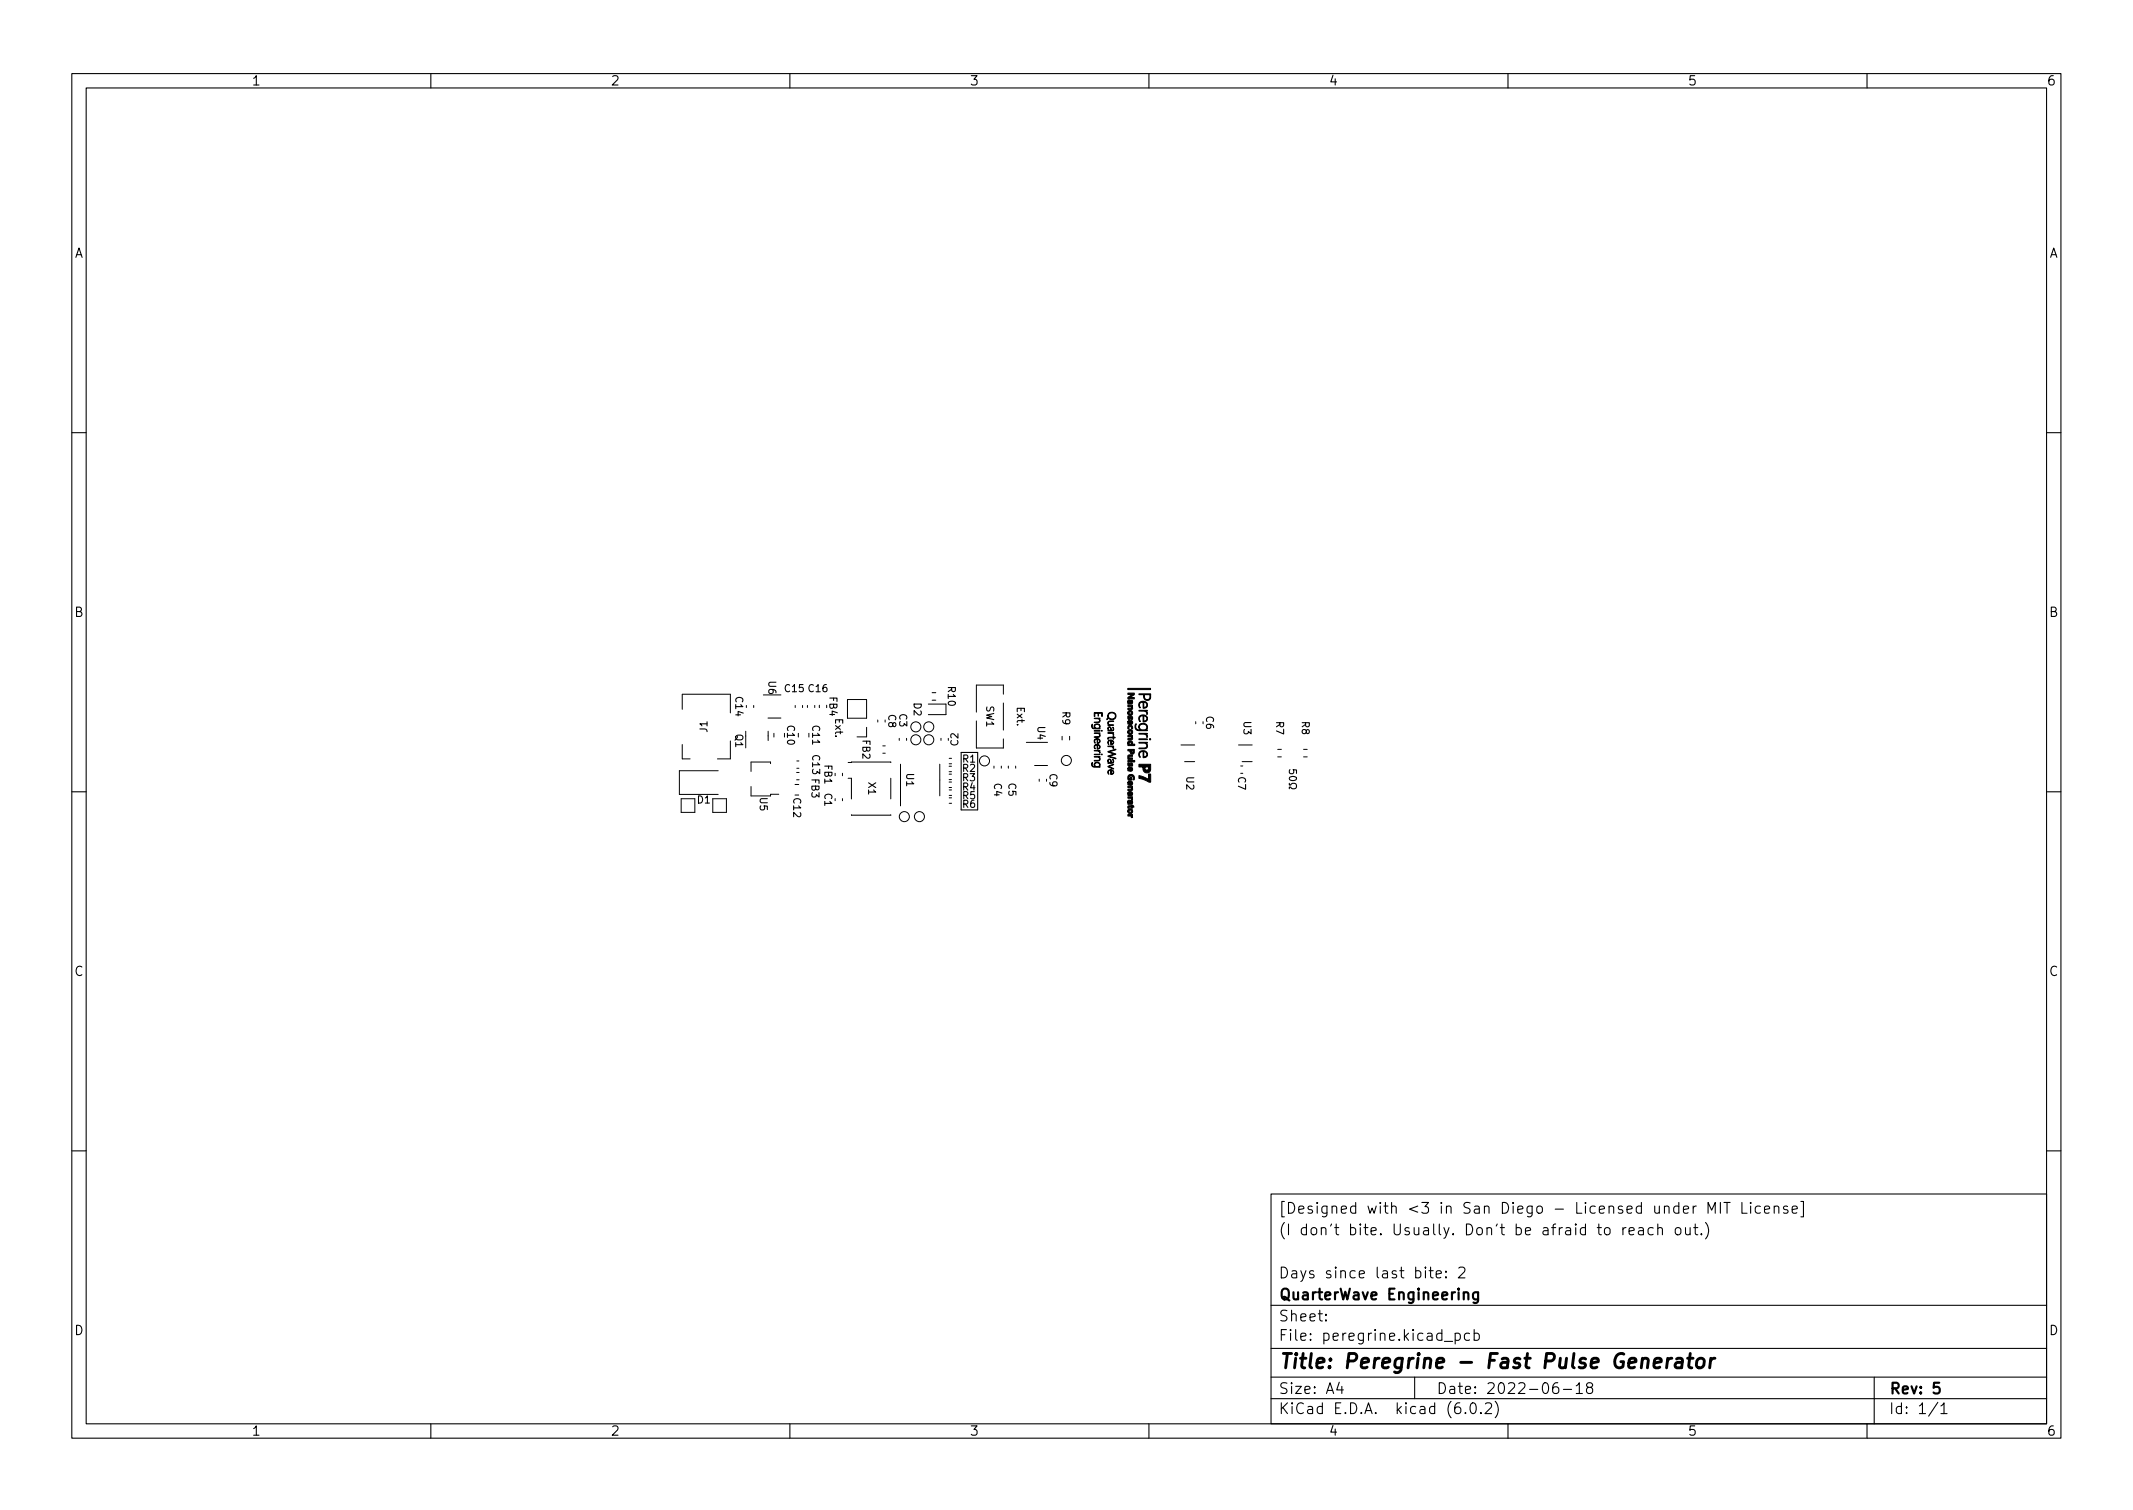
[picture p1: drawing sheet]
<svg xmlns="http://www.w3.org/2000/svg" width="297mm" height="210mm" viewBox="0 0 297 210" stroke-linecap="round" stroke-linejoin="round" font-family="sans-serif">
<defs><g id="words">
<text font-size="2.8" x="178" y="190.6">Title: Peregrine - Fast Pulse Generator</text>
<g font-size="2.1">
<text x="178" y="172">(I don't bite. Usually. Don't be afraid to reach out.)</text>
<text x="178" y="169">[Designed with &lt;3 in San Diego - Licensed under MIT License]</text>
<text x="178" y="178">Days since last bite: 2</text>
<text x="178" y="184">Sheet:</text>
<text x="178" y="181">QuarterWave Engineering</text>
<text x="178" y="186.7">File: peregrine.kicad_pcb</text>
<text x="178" y="196.9">KiCad E.D.A. kicad (6.0.2)</text>
<text x="178" y="194.1">Size: A4</text>
<text x="200" y="194.1">Date: 2022-06-18</text>
<text x="263" y="194.1">Rev: 5</text>
<text x="263" y="196.9">Id: 1/1</text>
</g>
<g font-size="1.8">
<text x="35" y="11.9">1</text>
<text x="85" y="11.9">2</text>
<text x="135" y="11.9">3</text>
<text x="185" y="11.9">4</text>
<text x="235" y="11.9">5</text>
<text x="285" y="11.9">6</text>
<text x="10.3" y="35.9">A</text>
<text x="285.3" y="35.9">A</text>
<text x="10.3" y="85.9">B</text>
<text x="285.3" y="85.9">B</text>
<text x="10.3" y="135.9">C</text>
<text x="285.3" y="135.9">C</text>
<text x="10.3" y="185.9">D</text>
<text x="285.3" y="185.9">D</text>
<text x="35" y="199.9">1</text>
<text x="85" y="199.9">2</text>
<text x="135" y="199.9">3</text>
<text x="185" y="199.9">4</text>
<text x="235" y="199.9">5</text>
<text x="285" y="199.9">6</text>
</g>
<g font-size="1.4">
<text x="107" y="94.9" transform="rotate(90 107 94.9)">U6</text>
<text x="132" y="95.7" transform="rotate(90 132 95.7)">R10</text>
<text x="98.5" y="101.9" transform="rotate(-90 98.5 101.9)">J1</text>
<text x="102.4" y="97.1" transform="rotate(90 102.4 97.1)">C14</text>
<text x="109.3" y="96.4">C15 C16</text>
<text x="109.6" y="101.1" transform="rotate(90 109.6 101.1)">C10</text>
<text x="113.1" y="101.1" transform="rotate(90 113.1 101.1)">C11</text>
<text x="115.5" y="97.1" transform="rotate(90 115.5 97.1)">FB4</text>
<text x="116.3" y="100.1" transform="rotate(90 116.3 100.1)">Ext.</text>
<text x="123.7" y="99.5" transform="rotate(90 123.7 99.5)">C8</text>
<text x="125.2" y="99.4" transform="rotate(90 125.2 99.4)">C3</text>
<text x="127.2" y="97.9" transform="rotate(90 127.2 97.9)">D2</text>
<text x="137.3" y="98.3" transform="rotate(90 137.3 98.3)">SW1</text>
<text x="141.6" y="98.5" transform="rotate(90 141.6 98.5)">Ext.</text>
<text x="144.5" y="101.2" transform="rotate(90 144.5 101.2)">U4</text>
<text x="147.9" y="99.1" transform="rotate(90 147.9 99.1)">R9</text>
<text x="168" y="99.7" transform="rotate(90 168 99.7)">C6</text>
<text x="173.2" y="100.5" transform="rotate(90 173.2 100.5)">U3</text>
<text x="177.7" y="100.5" transform="rotate(90 177.7 100.5)">R7</text>
<text x="181.3" y="100.5" transform="rotate(90 181.3 100.5)">R8</text>
<text x="102.4" y="102.2" transform="rotate(90 102.4 102.2)">Q1</text>
<text x="113.1" y="105.2" transform="rotate(90 113.1 105.2)">C13 FB3</text>
<text x="114.8" y="106.5" transform="rotate(90 114.8 106.5)">FB1</text>
<text x="120.1" y="103.1" transform="rotate(90 120.1 103.1)">FB2</text>
<text x="126.2" y="107.7" transform="rotate(90 126.2 107.7)">U1</text>
<text x="133.5" y="103.8" transform="rotate(-90 133.5 103.8)">C2</text>
<text x="134" y="107.5">R2</text>
<text x="134.1" y="106.2">R1</text>
<text x="146.2" y="107.8" transform="rotate(90 146.2 107.8)">C9</text>
<text x="97.1" y="111.9">D1</text>
<text x="105.8" y="111.1" transform="rotate(90 105.8 111.1)">U5</text>
<text x="110.5" y="111.2" transform="rotate(90 110.5 111.2)">C12</text>
<text x="114.8" y="110.5" transform="rotate(90 114.8 110.5)">C1</text>
<text x="120.9" y="109" transform="rotate(90 120.9 109)">X1</text>
<text x="134" y="108.8">R3</text>
<text x="134.1" y="110.1">R4</text>
<text x="134.1" y="112.5">R6</text>
<text x="134.1" y="111.3">R5</text>
<text x="138.4" y="109.1" transform="rotate(90 138.4 109.1)">C4</text>
<text x="140.4" y="109.1" transform="rotate(90 140.4 109.1)">C5</text>
<text x="165.2" y="108.2" transform="rotate(90 165.2 108.2)">U2</text>
<text x="172.4" y="108.2" transform="rotate(90 172.4 108.2)">C7</text>
</g>
</g></defs>
<g fill="none" stroke="#000" stroke-width=".15">
<path d="M10 10.2h277v190.1h-277zM12 12.2h273v186.1h-273zM60 10.2v2M110 10.2v2M160 10.2v2M210 10.2v2M260 10.2v2M10 60.2h2M285 60.2h2M10 110.2h2M133.9 104.8h2.3v8h-2.3zM179.5 109.1v.2h.2a.43 .43 0 0 1 .6-.2 .43 .43 0 0 1 .2 .6 .46 .46 0 0 1-.8-.1h-.2v.2"/>
<path d="M179.6 107.2l-.1 .1 .1 .4h.4l.1-.1 .1-.3-.1-.1h.4v.5M179.6 108.2a.54 .54 0 0 1 .9 .3 .57 .57 0 0 1-1-.1zM285 110.2h2M10 160.2h2M177 166.3h108v32h-108zM199 176.9h.6M199.2 176.4v1.3l.1 .2h.3M200 177.4l.7-.1-.1-.3-.4-.1-.2 .2 .1 .8h.1h.4M201.4 177.8v.1h-.1l.1-.1v.1M201.4 177v.1h-.1l.1-.1v.1M203.1 176.6l.3-.2 .5 .1a.41 .41 0 0 1 0 .6l-.8 .8h.9M226 170.9v1"/>
<path d="M226.4 170.9l-.3 .1-.1 .2M226.9 171.4l.7-.1-.1-.3-.4-.1-.2 .2v.8h.2h.4M228.2 171l.2-.1 .4 .1 .1 .9M228.9 171.3l-.5 .1a.29 .29 0 0 0-.3 .2 .29 .29 0 0 0 .3 .3h.5M230.2 171l-.4-.1-.3 .3v.4l.1 .3h.2h.4M230.9 171.1a.37 .37 0 0 1 .6 0v.8M230.9 170.4v1.5M233.4 171a.41 .41 0 0 1 .7 .2v.4a.41 .41 0 0 1-.4 .3 .41 .41 0 0 1-.4-.3v-.4zM234.7 170.9l.1 1a.41 .41 0 0 0 .6-.1M235.4 170.9v1M235.9 170.9h.5M236.1 170.4v1.3v.2h.3"/>
<path d="M236.9 171.8l.1 .1h-.1v-.1v.1M237.5 170.2a1.72 1.72 0 0 1 0 2.3M237.9 168.9v-1.5l.5 1.1 .5-1.1v1.5M239.6 167.4v1.5M240.1 167.4h.8M240.5 167.4v1.5M242.6 167.4v1.5h.7M243.8 167.4l-.1 .1 .1 .1 .1-.1-.1-.1v.2M243.8 167.9v1M245.1 168l-.4-.1-.3 .3v.4l.2 .3h.1h.4M245.7 168.4l.7-.1v-.3l-.5-.1-.2 .2 .1 .8h.1h.5M247.1 168.1a.37 .37 0 0 1 .6 0v.8"/>
<path d="M247.1 167.9v1M248.9 168l-.3-.1-.2 .2v.3l.5 .1 .1 .1-.1 .3h-.1h-.4M249.6 168.4l.7-.1-.1-.3-.4-.1-.2 .2v.8h.2h.4M250.8 167.3h.3v2.1h-.3M285 160.2h2M60 198.3v2M110 198.3v2M160 198.3v2M177 194.8h108M177 191.8h108M177 187.8h108M177 181.8h108"/>
<path d="M184.6 183.8l.1 .1h-.1v-.1v.1M184.6 183l.1 .1h-.1v-.1v.1M186.5 192.5l-.4 1h1M186.9 193v1M197 191.8v3M201.1 186.8h1.2M202.6 185.7l.5-.1 .3 .3v.4l-.2 .3h-.1h-.5M202.6 185.6v1.5M204.1 196.7v.1h-.1l.1-.1v.1M204.6 185.7l-.4-.1-.3 .3v.4l.2 .3h.1h.4M204.9 195.4a.36 .36 0 0 1 .6 .2 .77 .77 0 0 1-.4 1.2 1 1 0 0 1-.2-1.4zM205.3 185.7l.4-.1 .3 .3v.4l-.1 .3h-.2h-.4"/>
<path d="M205.3 185.1v1.5M206.2 196.7l.1 .1h-.1h-.1l.1-.1v.1M206.9 195.5l.2-.2 .5 .1a.41 .41 0 0 1 0 .6l-.8 .8h.9M208.2 195.1a1.72 1.72 0 0 1 0 2.3M210 198.3v2M216.9 192.5a.59 .59 0 0 0-.7 .7v.5l.2 .3h.4l.2-.1 .1-.5-.2-.2-.4-.1-.3 .3M217.7 193.5h1.2M219.5 193l.4-.5v1.5M219.5 194h.9M221.2 193.2l-.1-.1a.31 .31 0 0 1-.2-.3 .31 .31 0 0 1 .3-.3l.4 .1a.31 .31 0 0 1 .2 .3 .31 .31 0 0 1-.3 .3h-.3l-.3 .3 .1 .4 .2 .1h.3l.3-.3-.1-.4-.2-.1M260 198.3v2M261 191.8v6.5"/>
<path d="M269.9 195.3l-1.3 1.9M270.3 195.8l.4-.5v1.5M270.3 196.8h.8"/>
</g>
<path d="M205.8 179.9v1.2a.41 .41 0 0 1-.6 .3M203.8 180.1a.37 .37 0 0 1 .7 0v.8M205.8 180l-.4-.1-.3 .3v.4l.2 .3h.1h.4M270.1 192.5h-.8v.7l.2-.1 .5 .1 .1 .2v.5l-.3 .1h-.3l-.2-.1" fill="none" stroke="#000" stroke-width=".3"/>
<path d="M230.4 189.8l.9-.2v-.4l-.6-.1-.3 .3-.1 .8 .1 .2 .2 .1 .5-.1M232.3 189.1l-.2 1.4M232.8 189.1a.59 .59 0 0 0-.6 .4M233.5 189.2l.2-.1 .5 .1 .1 .2-.1 1.1M234.3 189.6l-.7 .1a.4 .4 0 0 0-.3 .3 .4 .4 0 0 0 .2 .5l.7-.1M235 189.1h.8M235.4 188.5l-.2 1.7v.2l.4 .1M236.4 189.3a.52 .52 0 0 1 .5-.2 .52 .52 0 0 1 .4 .4v.6a.55 .55 0 0 1-.5 .4 .55 .55 0 0 1-.6-.4zM238.3 189.1l-.2 1.4M238.8 189.1a.59 .59 0 0 0-.6 .4" fill="none" stroke="#000" stroke-width=".4"/>
<g fill="none" stroke="#000" stroke-width=".14">
<path d="M95 98.8v-2.1h6.7v2.6M103.9 98.2v.3M105 98.2v.3M106.3 96.8h2.5M107 100h1.8M110.7 98.2v.3M111.8 98.2v.3M112.4 98.2v.3M113.5 98.2v.3M114.1 98.2v.3M118 97.4h2.7v2.6h-2.7zM129.3 98h2.4v1.5h-2.4"/>
<path d="M129.8 96.5h.5M129.8 97.5h.5M139.7 96.7v-1.3h-3.7v3.8M139.7 97.9v3.8M94.9 111.2h1.9v1.9h-1.9zM95 103.7v2h1.1M99.3 111.2h1.9v1.9h-1.9zM100 107.3h-5.4v3.3h5.4M101.7 103.2v2.5h-1.8M104.6 109.5v1.3h2.7v-.2h1.1M107 101.8v1.3M107.3 106.3v-.2h-2.7v1.3"/>
<path d="M107.8 102.1v.5M110.7 109.2h.5M110.7 110.7h.5M110.9 107.6h.4M110.9 108.6h.4M111 106h.3M111 107h.3M111.2 102.1v.5M116.3 107.7v.3M117.3 107.7v.3M117.3 111.2v.3M118.1 106.2h6"/>
<path d="M118.1 108.4h.5v2.8M118.6 113.4h5.5M120.7 101.3v1.3h-1.3M122.2 100.3v.2M122.9 103.9h.4M122.9 104.9h.4M124.1 108.4v2.8M125.2 102.8v.3M125.4 106.4v5.8M126.2 102.8v.3M130.9 106.4v4.4M131 102.8v.3"/>
<path d="M132.2 106.7h.3M132.2 107.5h.3M132.2 109.7h.3M132.2 108.9h.3M132.2 107.8h.3M132.2 108.6h.3M132.2 105.6h.3M132.2 106.4h.3M132.2 111.9h.3M132.2 111.1h.3M132.2 110h.3M132.2 110.8h.3"/>
<path d="M136 100.4v3.8h3.7v-1.3M138.4 106.7v.3M139.4 106.7v.3M140.4 106.7v.3M141.4 106.7v.3M142.9 103.4h3M144.1 106.6h1.8M144.7 108.5v.3M147.9 102.5v.5M149 102.5v.5M164.5 103.7h1.9M165 106.1h1.4"/>
<path d="M166.5 100.5v.3M172.5 103.7h1.9M172.8 107.7h.3M172.8 106.7h.3M173 106.1h1.4M177.9 104.3h.5M177.9 105.4h.5M181.5 104.3h.5M181.5 105.4h.5"/>
<circle cx="125.9" cy="113.7" r=".7"/>
<circle cx="127.5" cy="101.2" r=".7"/>
<circle cx="127.5" cy="103" r=".7"/>
<circle cx="128" cy="113.7" r=".7"/>
<circle cx="129.3" cy="101.2" r=".7"/>
<circle cx="129.3" cy="103" r=".7"/>
<circle cx="137.1" cy="105.9" r=".7"/>
<circle cx="148.5" cy="105.9" r=".7"/>
</g>
<g fill="#000" stroke="#000" stroke-width=".14">
<path d="M152.4 100h.8l-.2 .1a.33 .33 0 0 1 .1 .4 .33 .33 0 0 1-.4 .1h-.3l.2-.1a.37 .37 0 0 0 .5-.2 .7 .7 0 0 0-.7-.3zM152.4 99.2h1.1v.6h-.1v-.5h-.4l-.1 .4v-.4h-.4v.5h-.1zM154.4 99.3a.57 .57 0 0 1 .8 0 .57 .57 0 0 1 0 .8 .57 .57 0 0 1-.8-.1h-.1l-.2 .2 .2-.3v-.2h.1a.46 .46 0 0 0 .7 .4 .46 .46 0 0 0-.1-.8 .46 .46 0 0 0-.6 .4l-.1-.1zM157.1 99.7h.1v.3a.25 .25 0 0 1 .2-.3 .25 .25 0 0 1 .3 .1v.2a.14 .14 0 0 1 0 .1 .14 .14 0 0 1-.1 .1v-.3l-.1 .1a.24 .24 0 0 1-.4 .2 .24 .24 0 0 1 0-.4zM157.1 97.5a.28 .28 0 0 1 .3 0 .28 .28 0 0 1 .1 .3h.1l-.1-.3a.24 .24 0 0 1 .3 .2 .24 .24 0 0 1-.2 .3h-.5v-.2v-.1l.3 .1a.1 .1 0 0 0-.1-.1 .1 .1 0 0 0-.1 0h-.1zM157.1 99h.1a.35 .35 0 0 1 .5 .1 .35 .35 0 0 1-.2 .5 .35 .35 0 0 1-.4-.3h.1a.18 .18 0 0 0 .3 .1 .18 .18 0 0 0 0-.3 .18 .18 0 0 0-.3 .2h-.1zM157.1 98.2h.6v.2h-.1a.26 .26 0 0 1 .1 .4 .26 .26 0 0 1-.4 0h-.2v-.2h.4a.14 .14 0 0 0 0-.2 .14 .14 0 0 0-.2 0h-.2zM157.1 96.5h.9v.2l-.6 .4h.6v.2h-.9v-.2l.6-.4h-.6zM158.7 99.7l.3-.1a.52 .52 0 0 1 .8 .3 .52 .52 0 0 1-.6 .6v-.8h.1v.7a.39 .39 0 0 0 .4-.4 .39 .39 0 0 0-.5-.3 .46 .46 0 0 0-.5 .2 .46 .46 0 0 0 .1 .6 .47 .47 0 0 1-.1-.8zM158.7 97.8l.3-.1a.52 .52 0 0 1 .8 .3 .52 .52 0 0 1-.6 .6v-.8h.1v.7a.39 .39 0 0 0 .4-.4 .39 .39 0 0 0-.5-.3 .46 .46 0 0 0-.5 .2 .46 .46 0 0 0 .1 .6 .47 .47 0 0 1-.1-.8zM158.6 98.9h1.2v.1h-.3a.24 .24 0 0 1 .3 .2 .24 .24 0 0 1-.1 .3v-.1a.31 .31 0 0 0-.4-.4h-.7zM157.1 95.9h3.1v.1h-3.1z"/>
<path d="M158.6 96.6h1.6v.4a.5 .5 0 0 1-.5 .5 .5 .5 0 0 1-.4-.6v-.2h.1a.43 .43 0 0 0 .1 .6 .43 .43 0 0 0 .6-.2v-.4h-1.5zM152.1 106.2a.35 .35 0 0 0 0 .4 .35 .35 0 0 0 .4 .1l-.1-.3a.4 .4 0 0 0 .3 .3 .4 .4 0 0 0 .4-.2 .41 .41 0 0 0-.3-.3 .41 .41 0 0 0-.4 .2 .4 .4 0 0 1 .5-.3 .4 .4 0 0 1 .2 .6l.1 .1h-.5a.48 .48 0 0 1-.5 0 .48 .48 0 0 1-.1-.5zM152.1 100.8a.35 .35 0 0 0 0 .4 .35 .35 0 0 0 .4 .2l-.1-.3a.4 .4 0 0 0 .3 .3 .4 .4 0 0 0 .4-.3 .41 .41 0 0 0-.3-.2 .41 .41 0 0 0-.4 .2 .4 .4 0 0 1 .5-.3 .4 .4 0 0 1 .2 .6l.1 .1h-.5a.48 .48 0 0 1-.5-.1 .48 .48 0 0 1-.1-.5zM152.4 104.5h.8l-.2 .1a.17 .17 0 0 1 .2 .1 .17 .17 0 0 1-.1 .2 .51 .51 0 0 0-.7-.4zM152.4 105l.8 .1zM152.4 102.1h.8h-.2a.33 .33 0 0 1 .1 .5 .33 .33 0 0 1-.4 .1l-.3-.1h.2a.37 .37 0 0 0 .5-.2 .7 .7 0 0 0-.7-.3zM152.4 103.8a.39 .39 0 0 1 .6-.1 .39 .39 0 0 1 0 .6h-.2v-.6l.1 .5a.24 .24 0 0 0 .3-.2 .24 .24 0 0 0-.3-.3 .32 .32 0 0 0-.4 .2 .32 .32 0 0 0 0 .4l-.1-.2zM152.5 102.9a.36 .36 0 0 1 .6 .1 .36 .36 0 0 1-.3 .5v-.6h.1v.5a.26 .26 0 0 0 .2-.3 .26 .26 0 0 0-.3-.2 .31 .31 0 0 0-.3 .2 .31 .31 0 0 0 0 .4l-.1-.3zM152.4 105.3h.8l-.1 .1a.33 .33 0 0 1 0 .5 .33 .33 0 0 1-.4 .1h-.3v-.1h.3a.28 .28 0 0 0 .4-.1 .28 .28 0 0 0-.1-.4 .28 .28 0 0 0-.3 0h-.3zM152.4 101.7h.8v.1h-.8zM154.3 105.7a.27 .27 0 0 1 .4 0 .27 .27 0 0 1 .1 .3v.2a.23 .23 0 0 0 .2-.2 .23 .23 0 0 0-.1-.2 .31 .31 0 0 1 .1 .4 .31 .31 0 0 1-.4 .1h-.3l.1-.1-.1-.2 .1 .1 .3 .1v-.3a.17 .17 0 0 0-.2-.1 .17 .17 0 0 0-.2 .2zM154.3 101.3a.38 .38 0 0 1 .5 .4 .24 .24 0 0 0 .2-.2 .24 .24 0 0 0-.1-.2 .31 .31 0 0 1 .1 .4 .31 .31 0 0 1-.4 .1h-.3l.1-.1-.1-.2v-.1a.31 .31 0 0 0 .4 .3l-.1-.4a.22 .22 0 0 0-.3 .1z"/>
<path d="M154.3 103.2a.39 .39 0 0 1 .6-.1 .39 .39 0 0 1 0 .6h-.2v-.6l.1 .5a.24 .24 0 0 0 .3-.3 .24 .24 0 0 0-.3-.2 .32 .32 0 0 0-.4 .2 .32 .32 0 0 0 0 .4l-.1-.2zM154.3 107.3a.39 .39 0 0 1 .6-.1 .39 .39 0 0 1 0 .6h-.2v-.5l.1 .4a.24 .24 0 0 0 .3-.2 .24 .24 0 0 0-.3-.2 .32 .32 0 0 0-.4 .1 .32 .32 0 0 0 0 .4l-.1-.1zM154.3 102.7l.7-.1 .1-.1v.1l.2 .1h-.2v.2l-.1-.2h-.6l-.1 .2zM154.3 106.7l.8-.3-.7 .4 .7 .3zM154.3 102h.8l-.1 .1a.15 .15 0 0 1 .1 .1 .15 .15 0 0 1-.1 .2l-.1-.3h-.6zM154.3 100.5l.8-.1v.1h-.3a.27 .27 0 0 0-.3 0 .27 .27 0 0 0-.1 .4l.7 .1h-.8l.1-.1-.1-.2zM154.3 103.9h.8l-.1 .1a.15 .15 0 0 1 .1 .1 .15 .15 0 0 1-.1 .2l-.1-.3h-.6zM154.3 104.6l1.1-.3v.1l-.9 .3 .9 .3-.9 .3 .9 .3v.1l-1.1-.4 .8-.3zM157.1 106.2h.1v.3a.25 .25 0 0 1 .4-.3 .25 .25 0 0 1 0 .5h-.1l.1-.3-.1 .1a.24 .24 0 0 1-.4 .2 .24 .24 0 0 1 0-.4zM157.1 111.5a.28 .28 0 0 1 .3 0 .28 .28 0 0 1 .1 .3l.1-.1-.1-.2a.24 .24 0 0 1 .3 .2 .24 .24 0 0 1-.2 .2l-.5 .1v-.2v-.1l.3 .1a.11 .11 0 0 0-.1-.2 .1 .1 0 0 0-.1 .1h-.1zM157.1 101.1a.32 .32 0 0 1 .5-.1 .32 .32 0 0 1 0 .5h-.1a.19 .19 0 0 0-.1-.3 .19 .19 0 0 0-.2 .3 .24 .24 0 0 1-.2-.2 .24 .24 0 0 1 .1-.2zM157.1 103.2a.33 .33 0 0 1 .5 0 .33 .33 0 0 1 .1 .4h.3v.2h-.9v-.2v-.1l.3 .1a.16 .16 0 0 0 .2-.2 .16 .16 0 0 0-.3 0l-.2 .1z"/>
<path d="M157.1 101.7l.1-.1a.35 .35 0 0 1 .5 .2 .35 .35 0 0 1-.2 .4 .35 .35 0 0 1-.4-.3h.1a.18 .18 0 0 0 .3 .2 .18 .18 0 0 0 0-.3 .18 .18 0 0 0-.3 .1h-.1zM157.1 112.7l.1-.1a.35 .35 0 0 1 .5 .2 .35 .35 0 0 1-.2 .5 .35 .35 0 0 1-.4-.3h.1a.18 .18 0 0 0 .3 .1 .18 .18 0 0 0 0-.3 .18 .18 0 0 0-.3 .1l-.1 .1zM157.1 100.4a.33 .33 0 0 1 .6 .1 .33 .33 0 0 1-.4 .4v-.4l-.1 .1v.2a.18 .18 0 0 1-.2 0 .18 .18 0 0 1 .1-.3h.4v.2h.1l-.1-.2h-.4zM157.1 108.8a.33 .33 0 0 1 .6 .1 .33 .33 0 0 1-.4 .5v-.5l-.1 .1v.3a.18 .18 0 0 1-.2-.1 .18 .18 0 0 1 .1-.2l.4-.1v.3l.1-.1-.1-.1-.4-.1zM157.1 110.3a.33 .33 0 0 1 .6 .1 .33 .33 0 0 1-.4 .4v-.4l-.1 .1v.3a.18 .18 0 0 1-.2-.1 .18 .18 0 0 1 .1-.2l.4-.1v.2h.1l-.1-.2h-.4zM157.1 106.9a.33 .33 0 0 1 .6 .1 .33 .33 0 0 1-.4 .4v-.4l-.1 .1v.2a.18 .18 0 0 1-.2 0 .18 .18 0 0 1 .1-.3h.4v.2h.1l-.1-.2h-.4zM157.2 108l.2-.2a.51 .51 0 0 1 .5 .2 .51 .51 0 0 1 0 .6h-.1a.3 .3 0 0 0-.2-.5 .3 .3 0 0 0-.4 .3h.2v-.2h.2v.4h-.5v-.4zM157.1 110.9h.6v.2h-.1l.1 .3h-.2v-.2l-.4-.1zM157.1 109.5h.6v.2h-.1a.26 .26 0 0 1 .1 .3 .26 .26 0 0 1-.4 .1h-.2v-.2h.4a.14 .14 0 0 0 0-.2 .14 .14 0 0 0-.2 0h-.2zM157.1 113.4h.6v.2h-.1l.1 .2h-.2v-.2h-.4zM157.1 105.2l.6-.1v.2h-.2a.16 .16 0 0 0-.2 0 .16 .16 0 0 0-.1 .2h.5v.2h-.6v-.2h.1l-.1-.1zM157.1 102.4h.6v.2h-.1a.26 .26 0 0 1 .1 .4 .26 .26 0 0 1-.4 0h-.2v-.2h.4a.14 .14 0 0 0 0-.2 .14 .14 0 0 0-.2 0h-.2z"/>
<path d="M157.1 112.2l.6-.1 .2 .3h-.2v.1h-.1v-.1h-.3l-.1 .1h-.1zM157.1 104.4h.9v.3a.31 .31 0 0 1-.4 .3 .31 .31 0 0 1-.2-.4h.1a.16 .16 0 0 0 .2 .2 .16 .16 0 0 0 .1-.2h-.7zM157.1 105.9h.9v.2h-.9zM158.7 104.7l.3-.2a.52 .52 0 0 1 .8 .4 .52 .52 0 0 1-.6 .6v-.9h.1v.8a.39 .39 0 0 0 .4-.4 .39 .39 0 0 0-.5-.4 .46 .46 0 0 0-.5 .3 .46 .46 0 0 0 .1 .5 .47 .47 0 0 1-.1-.7zM158.1 100.8h.2a.52 .52 0 0 0-.1 .6 .52 .52 0 0 0 .6 .2l-.2-.2v-.2h.1a.51 .51 0 0 0 .5 .4 .51 .51 0 0 0 .5-.5 .53 .53 0 0 0-.6-.3 .53 .53 0 0 0-.4 .4h-.1a.58 .58 0 0 1 .8-.5 .58 .58 0 0 1 .2 .9h.2v.1h-1.2a.6 .6 0 0 1-.5-.9zM158.6 102.9h1.2v.1h-1.2zM158.6 103.4h1.2v.1h-.2a.45 .45 0 0 1 .1 .6 .45 .45 0 0 1-.6 .2h-.5v-.1h.6a.37 .37 0 0 0 .5-.4 .37 .37 0 0 0-.6-.3h-.5zM158.6 102.1h1.2v.1h-.3a.24 .24 0 0 1 .3 .2 .24 .24 0 0 1-.1 .3v-.1a.31 .31 0 0 0-.4-.4h-.7zM158.6 106.4h1.6v.8a.55 .55 0 0 1-.6 .4 .55 .55 0 0 1-.4-.7v-.1h.2a.29 .29 0 0 0 .3 .4 .29 .29 0 0 0 .3-.4h-1.4zM158.6 108l1.3 .5v-.7h.3v1.1l-1.6-.5z"/>
<circle cx="153.4" cy="101.8" r=".06"/>
<circle cx="153.4" cy="105" r=".06"/>
<circle cx="160.2" cy="102.9" r=".09"/>
</g>
<use href="#words"/>
</svg>
